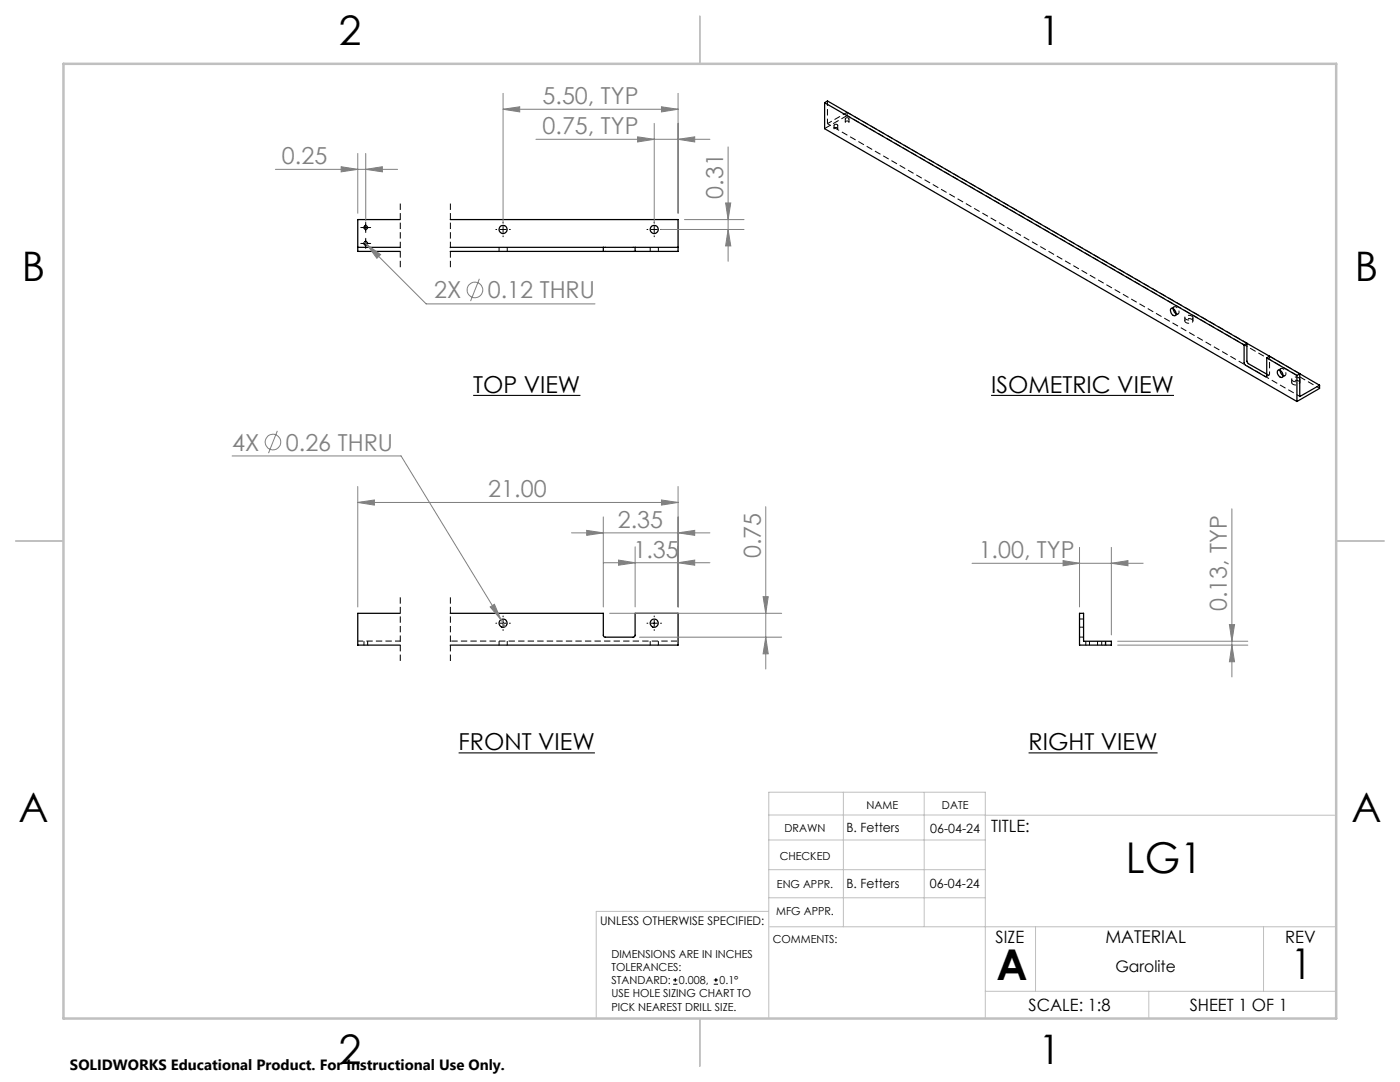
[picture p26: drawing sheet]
<svg xmlns="http://www.w3.org/2000/svg" width="279mm" height="216mm" viewBox="0 0 279 216" stroke-linecap="round" stroke-linejoin="round" font-family="sans-serif">
<defs><g id="words">
<g font-size="8.5">
<text x="224.7" y="174.2">LG1</text>
<text x="198.9" y="195.5">A</text>
<text x="257.6" y="195.4">1</text>
</g>
<g font-size="8.1">
<text x="67.6" y="8.9">2</text>
<text x="207.3" y="8.9">1</text>
<text x="4.4" y="56.1">B</text>
<text x="270.4" y="56.1">B</text>
<text x="3.7" y="164.1">A</text>
<text x="269.7" y="164.1">A</text>
<text x="67.6" y="212.4">2</text>
<text x="207.3" y="212.4">1</text>
</g>
<g font-size="4.7" fill="#808080">
<text x="108.3" y="20.8">5.50, TYP</text>
<text x="108.3" y="26.8">0.75, TYP</text>
<text x="56.3" y="32.8">0.25</text>
<text x="144.3" y="39.6" transform="rotate(-90 144.3 39.6)">0.31</text>
<text x="86.7" y="59.6">2X</text>
<text x="97.4" y="59.6">0.12 THRU</text>
<text x="46.4" y="89.9">4X</text>
<text x="57.1" y="89.9">0.26 THRU</text>
<text x="97.5" y="99.2">21.00</text>
<text x="123.3" y="105.3">2.35</text>
<text x="126.4" y="111.2">1.35</text>
<text x="151.8" y="111.4" transform="rotate(-90 151.8 111.4)">0.75</text>
<text x="195.3" y="111.3">1.00, TYP</text>
<text x="244.9" y="121.9" transform="rotate(-90 244.9 121.9)">0.13, TYP</text>
</g>
<g font-size="4.7">
<text x="94.4" y="78.4">TOP VIEW</text>
<text x="197.8" y="78.4">ISOMETRIC VIEW</text>
<text x="91.5" y="149.7">FRONT VIEW</text>
<text x="205.3" y="149.7">RIGHT VIEW</text>
</g>
<text font-size="3.5" x="220.6" y="188.1">MATERIAL</text>
<g font-size="3.4">
<text x="197.8" y="166">TITLE:</text>
<text x="198.7" y="188.1">SIZE</text>
<text x="256.5" y="188.2">REV</text>
<text x="205.3" y="201.7">SCALE: 1:8</text>
<text x="237.4" y="201.7">SHEET 1 OF 1</text>
</g>
<text font-size="3.2" x="222.6" y="193.9">Garolite</text>
<text font-size="3" x="14" y="213.5">SOLIDWORKS Educational Product. For Instructional Use Only.</text>
<g font-size="2.5">
<text x="168.9" y="166.1">B. Fetters</text>
<text x="185.7" y="166.2">06-04-24</text>
<text x="168.9" y="177.1">B. Fetters</text>
<text x="185.6" y="177.1">06-04-24</text>
</g>
<text font-size="2.4" x="119.8" y="184.6">UNLESS OTHERWISE SPECIFIED:</text>
<g font-size="2.2">
<text x="172.9" y="161.4">NAME</text>
<text x="188" y="161.4">DATE</text>
<text x="156.6" y="166.1">DRAWN</text>
<text x="155.6" y="171.6">CHECKED</text>
<text x="155.1" y="177.1">ENG APPR.</text>
<text x="154.9" y="182.6">MFG APPR.</text>
<text x="122" y="191.1">DIMENSIONS ARE IN INCHES</text>
<text x="154.2" y="188.1">COMMENTS:</text>
<text x="122" y="193.7">TOLERANCES:</text>
<text x="122" y="196.4">STANDARD:</text>
<text x="135.5" y="196.4">0.008,</text>
<text x="143.6" y="196.4">0.1°</text>
<text x="122" y="199">USE HOLE SIZING CHART TO</text>
<text x="122" y="201.7">PICK NEAREST DRILL SIZE.</text>
</g>
</g></defs>
<path d="M135.3 127.9h-45.4" fill="none" stroke="#000" stroke-width=".2" stroke-dasharray="1.3 .6" stroke-dashoffset="-.2" stroke-linecap="butt"/>
<g fill="none" stroke="#000" stroke-width=".2" stroke-dasharray="1.3 .6" stroke-dashoffset=".4" stroke-linecap="butt">
<path d="M99.6 49.4v.7M101.2 50.1v-.7M129.8 49.4v.7M131.4 50.1v-.7M72.6 127.9v.8M73.4 128.7v-.8M99.6 127.9v.8M101.2 128.7v-.8M129.8 127.9v.8M131.4 128.7v-.8M215.5 127.1h.8M215.5 125.1h.8"/>
<path d="M216.3 123.5h-.8M216.7 127.9v.8M217.4 128.7v-.8M219 127.9v.8M219.9 127.9v.8M220.6 128.7v-.8M220.7 128.7v-.8"/>
</g>
<path d="M234.2 61.6v-.1a.33 .33 0 0 1 .4-.3 .94 .94 0 0 1 .5 1.5l-.4-.1M255.5 73.9v-.1a.33 .33 0 0 1 .5-.3 .94 .94 0 0 1 .4 1.5l-.3-.1M79.9 127.9h-8.5" fill="none" stroke="#000" stroke-width=".2" stroke-dasharray="1.3 .6" stroke-dashoffset=".2" stroke-linecap="butt"/>
<g fill="none" stroke="#000" stroke-width=".25">
<path d="M164.6 20.5l.5-.4 83.7 48.4M164.6 20.5v5.2l94.2 54.4M164.6 20.5l83.7 48.3M71.4 49.4h8.5M79.9 43.8h-8.5v6.4h8.5M89.9 43.8h45.4v6.4h-8.5M89.9 50.2h30.5M89.9 49.4h30.5M120.4 50.2h6.4M120.4 49.4h6.4M120.4 49.4v.8M126.8 49.4v.8"/>
<path d="M126.8 49.4h8.5M233.7 61.6a.91 .91 0 0 1 .9 .4 .91 .91 0 0 1-.1 1 1 1 0 0 1-.8-1.4zM234.1 61.6l.3 .7 .3 .3M248.3 68.8v3.6l.1 .3 4.2 2.5 .2-.2v-3.6M248.8 68.5v3.6l.2 .3 3.8 2.2M248.8 68.5l4.6 2.6M248.8 68.5l-.5 .3M252.8 71.4l6 3.5M253.4 71.1l-.6 .3M253.4 71.1l9.9 5.8M255.1 73.9a.91 .91 0 0 1 .8 .5 .91 .91 0 0 1-.1 .9 1 1 0 0 1-.7-1.4zM255.5 73.9l.1 .4 .4 .6"/>
<path d="M258.8 74.9l.6-.3v4.5l3.9-2.2M258.8 74.9v5.2M263.3 76.9v.6l-4.5 2.6M79.9 122.4h-8.5v6.3h8.5M89.9 122.4h30.5v4.4l.3 .3h5.7l.2-.1 .2-.2v-4.4h8.5v6.3h-45.4M215.4 122.4h.9v5.6h5.5v.7h-6.4z"/>
<circle cx="73" cy="45.4" r=".37"/>
<circle cx="73" cy="48.6" r=".37"/>
<circle cx="100.4" cy="45.8" r=".81"/>
<circle cx="130.6" cy="45.8" r=".81"/>
<circle cx="100.4" cy="124.3" r=".83"/>
<circle cx="130.6" cy="124.3" r=".83"/>
</g>
<path d="M79.9 40.6v12.7M89.9 40.6v12.7M253.1 74.8h.2l.1-.2M253.1 74.8l-.3-.2M259.4 74.6l-6-3.5M79.9 119.2v12.7M89.9 119.2v12.7" fill="none" stroke="#000" stroke-width=".2" stroke-dasharray="1.3 .6" stroke-linecap="butt"/>
<g fill="none" stroke="#000" stroke-width=".2" stroke-dasharray="1.3 .6" stroke-dashoffset=".3" stroke-linecap="butt">
<path d="M165.1 24.7v-4.6M166.5 25v.6M167.2 25.6v-.6M168.7 23.7v.7M169.1 22.4l-4 2.3M169.1 23.1v-.7M169.4 24.4v-.7M234.3 61.2l-.5 .3M234.6 63l.5-.4M236.5 63.4v.6M238.1 64v-.6M248.9 68.5l-79.8-46.1"/>
<path d="M252.7 75.1l.6-.3M255.7 73.5l-.6 .4M255.9 75.3l.6-.4M257.8 75.7v.6M259.4 76.3v-.6"/>
</g>
<path d="M237.8 63.1a.83 .83 0 0 0-1.3 .4 .96 .96 0 0 0 1.6-.2l-.3-.2M237.8 63.7l.3 .3a.9 .9 0 0 1-.8 .5 .9 .9 0 0 1-.8-.5l.1-.3 .5-.1 .7 .1M259.2 75.4a.83 .83 0 0 0-1.4 .4 .96 .96 0 0 0 1.6-.2l-.2-.2M259.2 76l.2 .3a.9 .9 0 0 1-.8 .5 .9 .9 0 0 1-.8-.5l.2-.3 .4-.1 .8 .1M259.4 79.1l-94.3-54.4M263.4 77.5l-94.3-54.4" fill="none" stroke="#000" stroke-width=".2" stroke-dasharray="1.3 .6" stroke-dashoffset=".5" stroke-linecap="butt"/>
<path d="M167.1 24.8l.1 .1a.34 .34 0 0 1-.4 .3 .34 .34 0 0 1-.3-.3l.6-.1M167.1 25.5l.1 .1a.34 .34 0 0 1-.4 .3 .34 .34 0 0 1-.3-.3l.6-.1M169.3 23.6h.1a.34 .34 0 0 1-.3 .3 .34 .34 0 0 1-.4-.3h.6M169.3 24.2l.1 .1a.34 .34 0 0 1-.3 .3 .34 .34 0 0 1-.4-.3l.6-.1" fill="none" stroke="#000" stroke-width=".2" stroke-dasharray="1.3 .6" stroke-dashoffset=".9" stroke-linecap="butt"/>
<path d="M253.4 71.1v3.5" fill="none" stroke="#000" stroke-width=".2" stroke-dasharray="1.3 .6" stroke-dashoffset=".8" stroke-linecap="butt"/>
<path d="M164.6 25.6l4.5-2.5" fill="none" stroke="#000" stroke-width=".2" stroke-dasharray="1.3 .6" stroke-dashoffset="-.1" stroke-linecap="butt"/>
<g fill="none" stroke="#808080" stroke-width=".2">
<path d="M100.4 18.6v25.9M135.3 18.6v23.9M55 33.8h24.3M68.1 33.3l3.3 .5-3.3 .5zM71.4 30.6v11.9M73 33.8l3.3-.5v1zM73 30.6v13.5M100.4 21.8l3.3-.5v1zM100.4 21.8h34.9M107 27.8h34.7M127.2 27.3l3.4 .5-3.4 .5zM130.6 24.6v19.9"/>
<path d="M132 21.3l3.3 .5-3.3 .5zM135.3 27.8l3.3-.5v1zM145.3 29.3v22.8M72.7 48.3l.5 .5M73.2 48.8l2.8 2-.8 .7zM73.2 48.8l11.9 11.8h33.6M95.7 55.6l-1.8 4.5M131.8 45.8h16.7M136.6 43.8h11.9M144.8 40.5h1l-.5 3.3zM145.3 45.8l.5 3.3h-1zM46.3 91h33.7l20 32.6"/>
<path d="M55.4 86l-1.8 4.4M71.4 97.1v24M132 99.8l3.3 .5-3.3 .5zM135.3 97.1v24M71.4 100.3l3.3-.5v1zM71.4 100.3h63.9M114.1 106.3h27.6M117.1 105.8l3.3 .5-3.3 .5zM120.4 112.3h21.3M120.4 103.2v17.9M123.4 111.8l3.4 .5-3.4 .5zM126.8 109.1v12"/>
<path d="M135.3 112.3l3.3-.5v1zM135.3 106.3l3.3-.5v1zM152.3 119.1h1l-.5 3.3zM152.8 101.1v32.4M194 112.4h34.1M212.2 111.9l3.2 .5-3.2 .5zM215.4 109.2v11.9M221.8 112.4l3.3-.5v1zM221.8 109.2v17.5M245.9 101.5v33.6M97.8 121.1l.9-.5 1.3 3zM100 123.6l.8 1.5"/>
<path d="M121.7 122.4h34.3M127.6 127.1h28.4M152.8 127.1l.5 3.4h-1zM223.1 128.7h25.9M223.1 128h25.9M245.4 124.6h1l-.5 3.4zM245.9 128.7l.5 3.3h-1z"/>
<circle cx="94.8" cy="57.9" r="1.56"/>
<circle cx="54.5" cy="88.2" r="1.56"/>
</g>
<g fill="none" stroke="#000" stroke-width=".2">
<path d="M72 45.4h2M72 48.6h2M73 44.4v2M73 47.6v2M99 45.8h.1M99.8 45.8h1.2M100.4 44.3v.2M100.4 45.2v1.2M100.4 47.1v.1M101.7 45.8h.1M129.1 45.8h.2M129.9 45.8h1.3"/>
<path d="M130.6 44.3v.2M130.6 45.2v1.2M130.6 47.1v.1M131.8 45.8h.2M99 124.4h.1M99.8 124.4h1.2M100.4 122.9v.2M100.4 123.7v1.3M100.4 125.6v.2M101.7 124.4h.1M129.1 124.4h.2M129.9 124.4h1.3"/>
<path d="M130.6 122.9v.2M130.6 123.7v1.3M130.6 125.6v.2M131.8 124.4h.2M134.3 196.4h.9M134.3 195.5h.9M134.8 195.2v.8M142.5 196.4h.8M142.5 195.5h.8M142.9 195.2v.8"/>
</g>
<path d="M94.4 78.9h21.4M197.8 78.9h36.5M91.5 150.2h27.2M205.3 150.2h25.7" fill="none" stroke="#000" stroke-width=".21"/>
<g fill="none" stroke="#c0c0c0" stroke-width=".2">
<path d="M168.3 158.1v26.8M184.4 158.1v26.8M153.4 162.6l113.3 .1M153.4 167.6h43.2M153.4 173.5h43.2M153.4 179.1h43.2M153.4 181.9h-34.4v21.3M153.6 184.9h113.1M196.6 197.8h70.1M206.7 184.9v12.9M229.3 197.8v5.4M252.2 184.9v12.9"/>
<path d="M153.4 203.2v-45.1h43.2v45.1"/>
</g>
<path d="M139.7 3.2v9.5M3.1 107.9h9.6M266.7 107.9h9.5M139.7 203.2v9.6" fill="none" stroke="#c0c0c0" stroke-width=".25"/>
<path d="M12.7 12.7h254v190.5h-254z" fill="none" stroke="#c0c0c0" stroke-width=".5"/>
<g fill="#808080">
<path d="M135.3 27.8l3.3-.5v1zM127.2 27.3l3.4 .5-3.4 .5zM132 21.3l3.3 .5-3.3 .5zM100.4 21.8l3.3-.5v1z"/>
<path d="M97.8 121.1l2.2 2.5-1.3-3zM73.2 48.8l2 2.7 .8-.7z"/>
<path d="M212.2 111.9l3.2 .5-3.2 .5zM221.8 112.4l3.3-.5v1z"/>
<path d="M135.3 112.3l3.3-.5v1zM123.4 111.8l3.4 .5-3.4 .5zM135.3 106.3l3.3-.5v1zM117.1 105.8l3.3 .5-3.3 .5zM132 99.8l3.3 .5-3.3 .5zM71.4 100.3l3.3-.5v1z"/>
<path d="M245.9 128.7l.5 3.3h-1zM245.4 124.6h1l-.5 3.4z"/>
<path d="M145.3 45.8l.5 3.3h-1zM144.8 40.5h1l-.5 3.3z"/>
<path d="M152.8 127.1l.5 3.4h-1zM152.3 119.1h1l-.5 3.3z"/>
<path d="M68.1 33.3l3.3 .5-3.3 .5zM73 33.8l3.3-.5v1z"/>
</g>
<use href="#words"/>
</svg>
